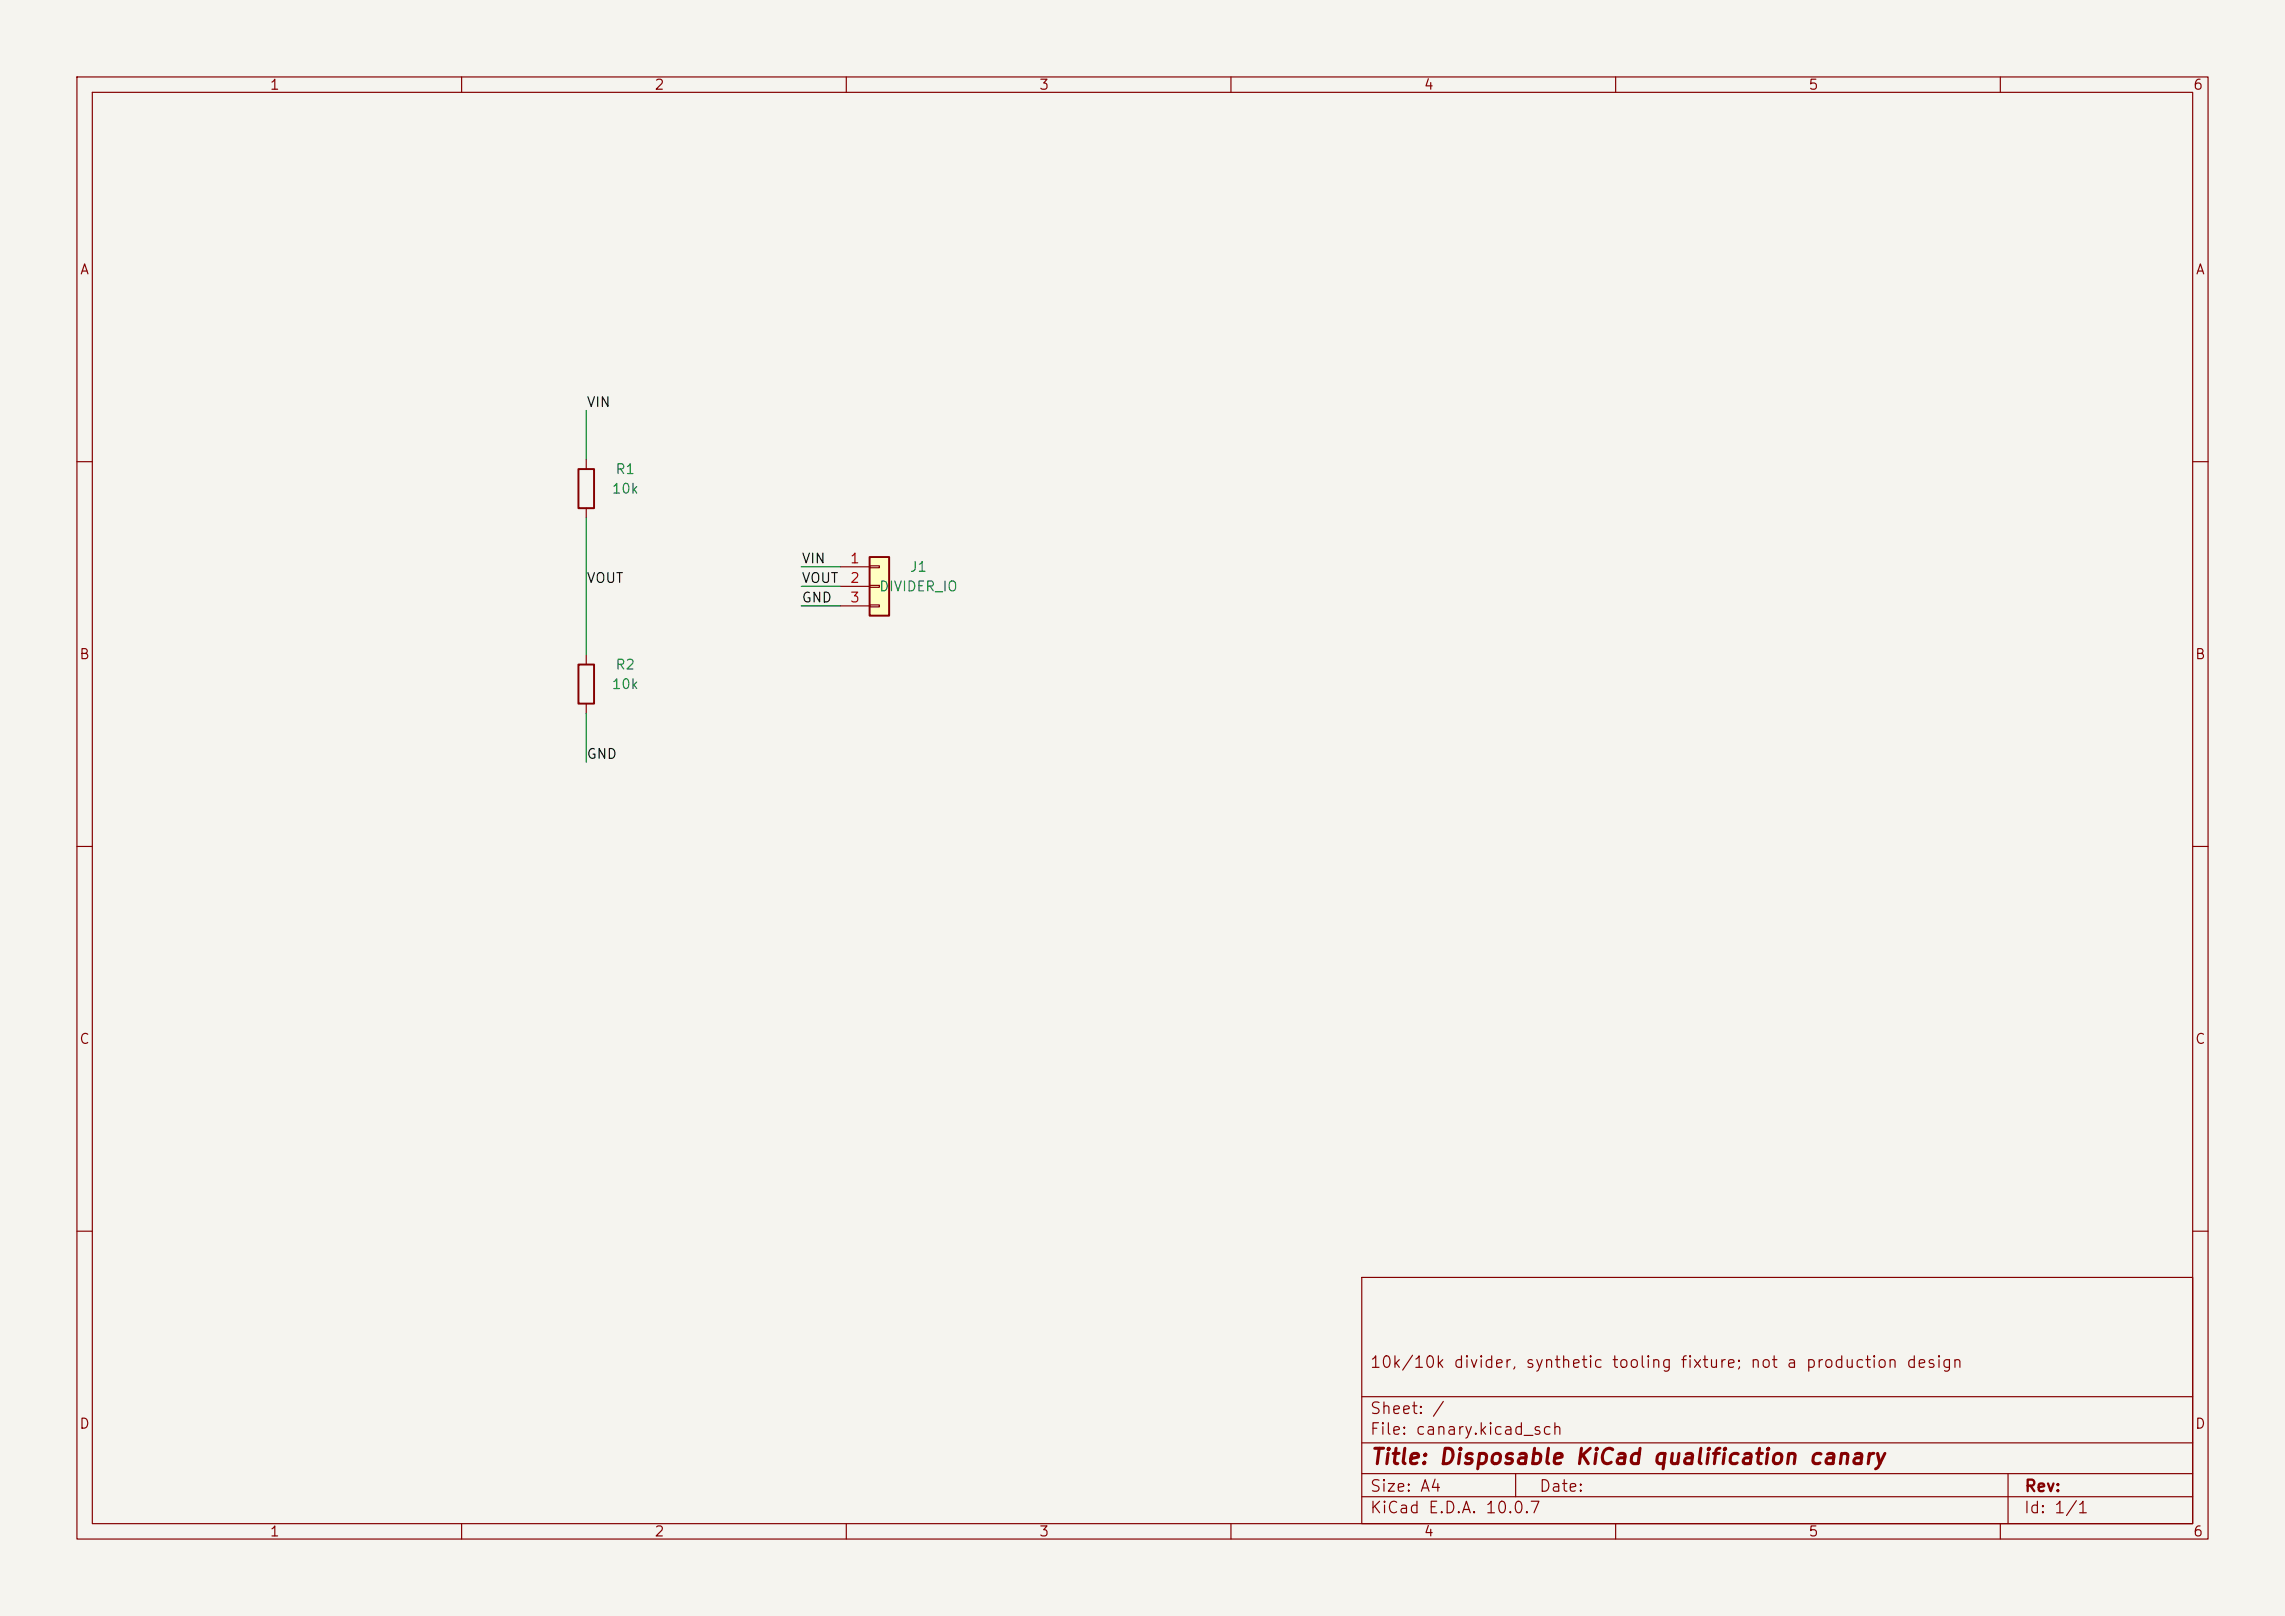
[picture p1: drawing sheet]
<svg xmlns="http://www.w3.org/2000/svg" width="297mm" height="210mm" viewBox="0 0 297 210" stroke-linecap="round" stroke-linejoin="round" font-family="sans-serif">
<defs><g id="words">
<text font-size="2" fill="#840000" x="178" y="190.8">Title: Disposable KiCad qualification canary</text>
<g font-size="1.5" fill="#840000">
<text x="178" y="178.1">10k/10k divider, synthetic tooling fixture; not a production design</text>
<text x="178" y="184.1">Sheet: /</text>
<text x="178" y="186.8">File: canary.kicad_sch</text>
<text x="178" y="197">KiCad E.D.A. 10.0.7</text>
<text x="178" y="194.2">Size: A4</text>
<text x="200" y="194.2">Date:</text>
<text x="263" y="197">Id: 1/1</text>
<text x="263" y="194.2">Rev:</text>
</g>
<g font-size="1.3" fill="#840000">
<text x="35" y="12">1</text>
<text x="85" y="12">2</text>
<text x="135" y="12">3</text>
<text x="185" y="12">4</text>
<text x="235" y="12">5</text>
<text x="285" y="12">6</text>
<text x="10.3" y="36">A</text>
<text x="285.3" y="36">A</text>
<text x="10.2" y="86">B</text>
<text x="285.2" y="86">B</text>
<text x="10.2" y="136">C</text>
<text x="285.2" y="136">C</text>
<text x="10.2" y="186">D</text>
<text x="285.2" y="186">D</text>
<text x="35" y="200">1</text>
<text x="85" y="200">2</text>
<text x="135" y="200">3</text>
<text x="185" y="200">4</text>
<text x="235" y="200">5</text>
<text x="285" y="200">6</text>
</g>
<g font-size="1.3" fill="#0f0f0f">
<text x="76.2" y="53.2">VIN</text>
<text x="76.2" y="76.1">VOUT</text>
<text x="104.1" y="76.1">VOUT</text>
<text x="104.1" y="73.5">VIN</text>
<text x="104.1" y="78.6">GND</text>
<text x="76.2" y="98.9">GND</text>
</g>
<g font-size="1.3" fill="#006464">
<text x="79.4" y="64.5">10k</text>
<text x="79.9" y="61.9">R1</text>
<text x="114.2" y="77.2">DIVIDER_IO</text>
<text x="118.2" y="74.6">J1</text>
<text x="79.4" y="89.9">10k</text>
<text x="79.9" y="87.3">R2</text>
</g>
<g font-size="1.3" fill="#a90000">
<text x="110.4" y="73.5">1</text>
<text x="110.4" y="76.1">2</text>
<text x="110.4" y="78.6">3</text>
</g>
</g></defs>
<path d="M0 0h297v210h-297z" fill="#f5f4ef" stroke="#f5f4ef" stroke-width=".13"/>
<g fill="none" stroke="#840000" stroke-width=".15">
<path d="M10 10h277v190h-277zM12 12h273v186h-273zM60 10v2M110 10v2M160 10v2M210 10v2M260 10v2M10 60h2M285 60h2M76.2 85.1v1.3M76.2 91.4v1.3M10 110h2"/>
<path d="M285 110h2M10 160h2M177 166h108v32h-108zM285 160h2M60 198v2M110 198v2M160 198v2M177 194.5h108M177 191.5h108M177 187.5h108M177 181.5h108M197 191.5v3"/>
<path d="M210 198v2M260 198v2M261 191.5v6.5"/>
</g>
<path d="M75.2 86.4h2v5h-2z" fill="none" stroke="#840000" stroke-width=".25"/>
<path d="M113 72.4h2.6v7.6h-2.6z" fill="#ffffc2"/>
<path d="M75.2 61h2v5h-2zM113 72.4h2.6v7.6h-2.6z" fill="none" stroke="#840000" stroke-width=".25"/>
<path d="M76.2 59.7v1.3M76.2 66v1.3M109.2 73.7h3.8M109.2 76.2h3.8M109.2 78.7h3.8M113 73.5h1.3v.3h-1.3zM113 76.1h1.3v.2h-1.3zM113 78.6h1.3v.3h-1.3z" fill="none" stroke="#840000" stroke-width=".15"/>
<path d="M76.2 53.3v6.4M76.2 67.3v17.8M104.1 76.2h5.1M104.1 78.7h5.1M104.1 73.7h5.1M76.2 92.7v6.4" fill="none" stroke="#009600" stroke-width=".15"/>
<use href="#words"/>
</svg>
